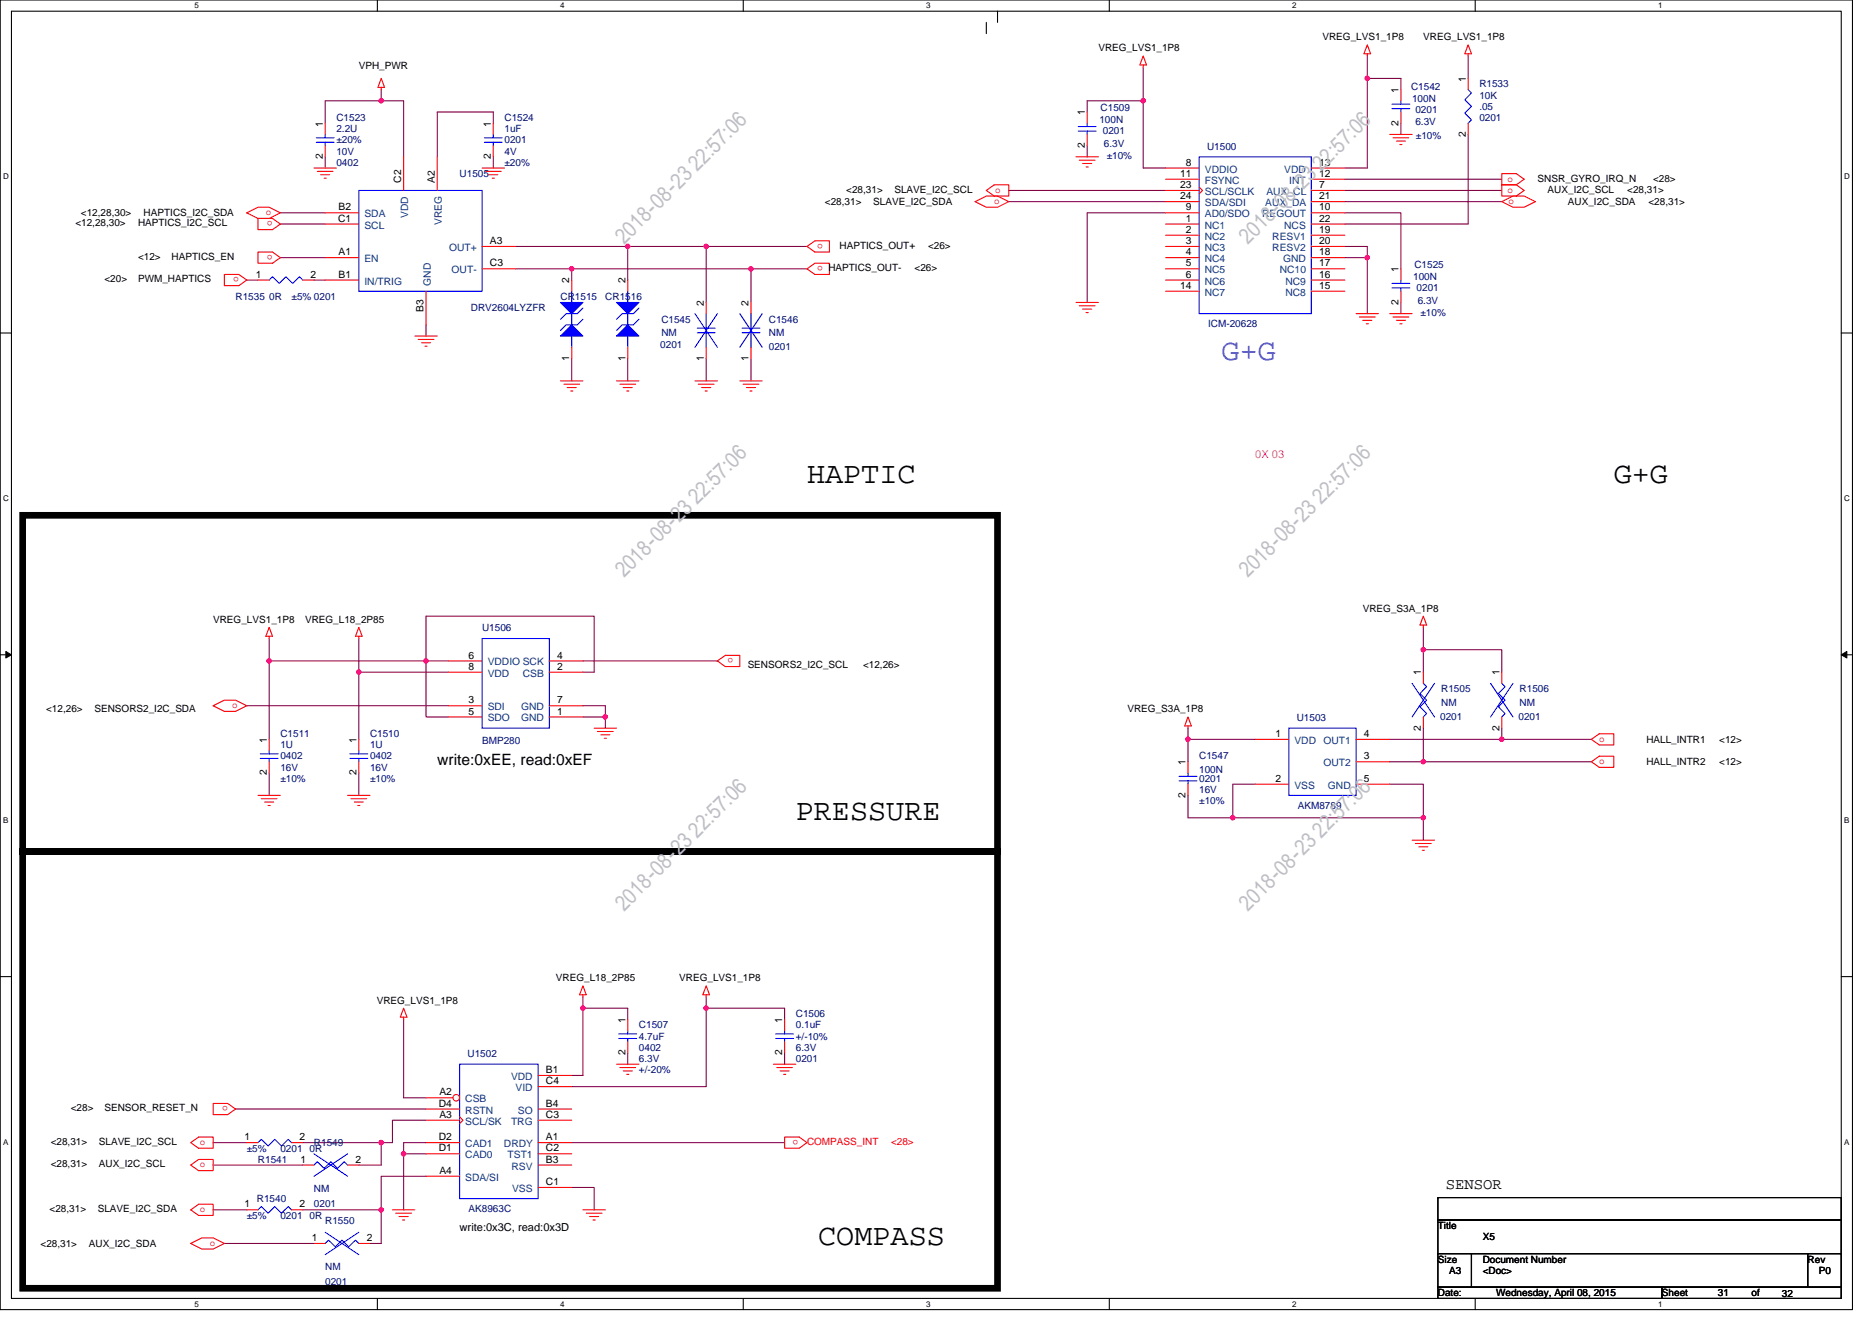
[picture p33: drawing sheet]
<svg xmlns="http://www.w3.org/2000/svg" width="297mm" height="210mm" viewBox="0 0 297 210" stroke-linecap="round" stroke-linejoin="round" font-family="sans-serif">
<defs><g id="words">
<text font-size="4.8" fill="#8000ff" x="193.8" y="57.2">G+G</text>
<g font-size="4.8">
<text x="128.1" y="76.7">HAPTIC</text>
<text x="256.1" y="76.7">G+G</text>
<text x="126.3" y="130.1">PRESSURE</text>
<text x="129.8" y="197.6">COMPASS</text>
</g>
<g font-size="3.5" fill="#c0c0c0">
<text x="99" y="38.9" transform="rotate(-45 99 38.9)">2018-08-23 22:57:06</text>
<text x="198" y="38.9" transform="rotate(-45 198 38.9)">2018-08-23 22:57:06</text>
<text x="99" y="91.8" transform="rotate(-45 99 91.8)">2018-08-23 22:57:06</text>
<text x="198" y="91.8" transform="rotate(-45 198 91.8)">2018-08-23 22:57:06</text>
<text x="99" y="144.7" transform="rotate(-45 99 144.7)">2018-08-23 22:57:06</text>
<text x="198" y="144.7" transform="rotate(-45 198 144.7)">2018-08-23 22:57:06</text>
</g>
<g font-size="2.5">
<text x="69.4" y="121.3">write:0xEE, read:0xEF</text>
<text x="229.4" y="188.7">SENSOR</text>
</g>
<text font-size="1.8" fill="#f0f" x="199.2" y="72.7">0X 03</text>
<text font-size="1.8" x="72.9" y="195.4">write:0x3C, read:0x3D</text>
<g font-size="1.6">
<text x="56.9" y="11">VPH_PWR</text>
<text x="174.3" y="8.2">VREG_LVS1_1P8</text>
<text x="209.8" y="6.4">VREG_LVS1_1P8</text>
<text x="225.8" y="6.4">VREG_LVS1_1P8</text>
<text x="221.9" y="14.8" transform="rotate(-90 221.9 14.8)">1</text>
<text x="232.6" y="13" transform="rotate(-90 232.6 13)">1</text>
<text x="51.2" y="20.1" transform="rotate(-90 51.2 20.1)">1</text>
<text x="77.9" y="20.1" transform="rotate(-90 77.9 20.1)">1</text>
<text x="172.1" y="23.5" transform="rotate(-90 172.1 23.5)">2</text>
<text x="172.1" y="18.3" transform="rotate(-90 172.1 18.3)">1</text>
<text x="221.9" y="19.9" transform="rotate(-90 221.9 19.9)">2</text>
<text x="232.6" y="21.7" transform="rotate(-90 232.6 21.7)">2</text>
<text x="51.2" y="25.3" transform="rotate(-90 51.2 25.3)">2</text>
<text x="63.7" y="29" transform="rotate(-90 63.7 29)">C2</text>
<text x="69" y="29" transform="rotate(-90 69 29)">A2</text>
<text x="77.9" y="25.3" transform="rotate(-90 77.9 25.3)">2</text>
<text x="187.3" y="28.1">11</text>
<text x="187.3" y="29.8">23</text>
<text x="188.1" y="26.3">8</text>
<text x="209.3" y="28.1">12</text>
<text x="209.3" y="29.8">7</text>
<text x="209.3" y="26.3">13</text>
<text x="244" y="28.8">SNSR_GYRO_IRQ_N</text>
<text x="262.3" y="28.8">&lt;28&gt;</text>
<text x="12" y="35.9">&lt;12,28,30&gt;</text>
<text x="12.8" y="34.3">&lt;12,28,30&gt;</text>
<text x="21.9" y="35.9">HAPTICS_I2C_SCL</text>
<text x="22.8" y="34.3">HAPTICS_I2C_SDA</text>
<text x="53.6" y="35.2">C1</text>
<text x="53.7" y="33.4">B2</text>
<text x="130.9" y="32.5">&lt;28,31&gt;</text>
<text x="134.3" y="30.6">&lt;28,31&gt;</text>
<text x="138.6" y="32.5">SLAVE_I2C_SDA</text>
<text x="141.9" y="30.6">SLAVE_I2C_SCL</text>
<text x="187.3" y="31.6">24</text>
<text x="188.1" y="33.4">9</text>
<text x="188.1" y="35.2">1</text>
<text x="209.3" y="35.2">22</text>
<text x="209.3" y="33.4">10</text>
<text x="209.3" y="31.6">21</text>
<text x="245.6" y="30.6">AUX_I2C_SCL</text>
<text x="248.8" y="32.5">AUX_I2C_SDA</text>
<text x="258.2" y="30.6">&lt;28,31&gt;</text>
<text x="261.6" y="32.5">&lt;28,31&gt;</text>
<text x="21.9" y="41.3">&lt;12&gt;</text>
<text x="27.2" y="41.3">HAPTICS_EN</text>
<text x="53.7" y="40.5">A1</text>
<text x="77.7" y="38.7">A3</text>
<text x="133.2" y="39.5">HAPTICS_OUT+</text>
<text x="147.3" y="39.5">&lt;26&gt;</text>
<text x="188.1" y="37">2</text>
<text x="188.1" y="38.7">3</text>
<text x="188.1" y="40.5">4</text>
<text x="209.3" y="37">19</text>
<text x="209.3" y="38.7">20</text>
<text x="209.3" y="40.5">18</text>
<text x="16.6" y="44.8">&lt;20&gt;</text>
<text x="21.9" y="44.8">PWM_HAPTICS</text>
<text x="40.6" y="44.1">1</text>
<text x="49.3" y="44.1">2</text>
<text x="53.7" y="44.1">B1</text>
<text x="77.7" y="42.3">C3</text>
<text x="90.3" y="45" transform="rotate(-90 90.3 45)">2</text>
<text x="99.2" y="45" transform="rotate(-90 99.2 45)">2</text>
<text x="131.4" y="43">HAPTICS_OUT-</text>
<text x="145.1" y="43">&lt;26&gt;</text>
<text x="187.3" y="45.8">14</text>
<text x="188.1" y="42.3">5</text>
<text x="188.1" y="44.1">6</text>
<text x="209.3" y="42.3">17</text>
<text x="209.3" y="45.8">15</text>
<text x="209.3" y="44.1">16</text>
<text x="221.9" y="43.2" transform="rotate(-90 221.9 43.2)">1</text>
<text x="67.2" y="49.5" transform="rotate(-90 67.2 49.5)">B3</text>
<text x="111.7" y="48.5" transform="rotate(-90 111.7 48.5)">2</text>
<text x="118.8" y="48.5" transform="rotate(-90 118.8 48.5)">2</text>
<text x="221.9" y="48.4" transform="rotate(-90 221.9 48.4)">2</text>
<text x="90.3" y="57.3" transform="rotate(-90 90.3 57.3)">1</text>
<text x="99.2" y="57.3" transform="rotate(-90 99.2 57.3)">1</text>
<text x="111.7" y="57.3" transform="rotate(-90 111.7 57.3)">1</text>
<text x="118.8" y="57.3" transform="rotate(-90 118.8 57.3)">1</text>
<text x="33.8" y="98.8">VREG_LVS1_1P8</text>
<text x="48.4" y="98.8">VREG_L18_2P85</text>
<text x="216.2" y="97.1">VREG_S3A_1P8</text>
<text x="74.4" y="104.5">6</text>
<text x="74.4" y="106.3">8</text>
<text x="88.4" y="106.3">2</text>
<text x="88.4" y="104.5">4</text>
<text x="118.6" y="106">SENSORS2_I2C_SCL</text>
<text x="136.9" y="106">&lt;12,26&gt;</text>
<text x="225.5" y="107.2" transform="rotate(-90 225.5 107.2)">1</text>
<text x="237.9" y="107.2" transform="rotate(-90 237.9 107.2)">1</text>
<text x="7.3" y="113.1">&lt;12,26&gt;</text>
<text x="15" y="113.1">SENSORS2_I2C_SDA</text>
<text x="74.4" y="111.6">3</text>
<text x="74.4" y="113.4">5</text>
<text x="88.4" y="113.4">1</text>
<text x="88.4" y="111.6">7</text>
<text x="178.9" y="113.1">VREG_S3A_1P8</text>
<text x="42.3" y="117.9" transform="rotate(-90 42.3 117.9)">1</text>
<text x="56.6" y="117.9" transform="rotate(-90 56.6 117.9)">1</text>
<text x="202.4" y="117">1</text>
<text x="216.4" y="117">4</text>
<text x="225.5" y="116" transform="rotate(-90 225.5 116)">2</text>
<text x="237.9" y="116" transform="rotate(-90 237.9 116)">2</text>
<text x="261.2" y="117.9">HALL_INTR1</text>
<text x="272.8" y="117.9">&lt;12&gt;</text>
<text x="42.3" y="123.1" transform="rotate(-90 42.3 123.1)">2</text>
<text x="56.6" y="123.1" transform="rotate(-90 56.6 123.1)">2</text>
<text x="188.1" y="121.4" transform="rotate(-90 188.1 121.4)">1</text>
<text x="202.4" y="124.1">2</text>
<text x="216.4" y="124.1">5</text>
<text x="216.4" y="120.5">3</text>
<text x="261.2" y="121.4">HALL_INTR2</text>
<text x="272.8" y="121.4">&lt;12&gt;</text>
<text x="188.1" y="126.6" transform="rotate(-90 188.1 126.6)">2</text>
<text x="88.2" y="155.7">VREG_L18_2P85</text>
<text x="107.8" y="155.7">VREG_LVS1_1P8</text>
<text x="59.8" y="159.3">VREG_LVS1_1P8</text>
<text x="99.2" y="167.5" transform="rotate(-90 99.2 167.5)">2</text>
<text x="99.2" y="162.3" transform="rotate(-90 99.2 162.3)">1</text>
<text x="124.1" y="167.5" transform="rotate(-90 124.1 167.5)">2</text>
<text x="124.1" y="162.3" transform="rotate(-90 124.1 162.3)">1</text>
<text x="69.7" y="173.9">A2</text>
<text x="86.6" y="170.3">B1</text>
<text x="86.6" y="172.1">C4</text>
<text x="11.2" y="176.4">&lt;28&gt;</text>
<text x="16.6" y="176.4">SENSOR_RESET_N</text>
<text x="69.6" y="175.6">D4</text>
<text x="69.7" y="177.4">A3</text>
<text x="86.6" y="175.6">B4</text>
<text x="86.6" y="177.4">C3</text>
<text x="8" y="181.7">&lt;28,31&gt;</text>
<text x="8" y="185.3">&lt;28,31&gt;</text>
<text x="15.7" y="181.7">SLAVE_I2C_SCL</text>
<text x="15.7" y="185.3">AUX_I2C_SCL</text>
<text x="38.8" y="181">1</text>
<text x="47.5" y="181">2</text>
<text x="47.7" y="184.5">1</text>
<text x="56.4" y="184.5">2</text>
<text x="69.6" y="181">D2</text>
<text x="69.6" y="182.8">D1</text>
<text x="86.6" y="182.8">C2</text>
<text x="86.6" y="181">A1</text>
<text x="86.6" y="184.5">B3</text>
<text x="38.8" y="191.6">1</text>
<text x="47.5" y="191.6">2</text>
<text x="69.7" y="186.3">A4</text>
<text x="86.6" y="188.1">C1</text>
<text x="6.4" y="197.9">&lt;28,31&gt;</text>
<text x="7.9" y="192.4">&lt;28,31&gt;</text>
<text x="14.1" y="197.9">AUX_I2C_SDA</text>
<text x="15.5" y="192.4">SLAVE_I2C_SDA</text>
<text x="49.5" y="197">1</text>
<text x="58.2" y="197">2</text>
<text x="228.2" y="195.1">Title</text>
<text x="235.3" y="196.8">X5</text>
<text x="228.2" y="200.4">Size</text>
<text x="229.9" y="202.2">A3</text>
<text x="235.3" y="200.4">Document Number</text>
<text x="235.3" y="202.2">&lt;Doc&gt;</text>
<text x="286.8" y="200.4">Rev</text>
<text x="288.6" y="202.2">P0</text>
<text x="228.2" y="205.7">Date:</text>
<text x="237.4" y="205.7">Wednesday, April 08, 2015</text>
<text x="263.7" y="205.7">Sheet</text>
<text x="272.6" y="205.7">31</text>
<text x="277.9" y="205.7">of</text>
<text x="282.7" y="205.9">32</text>
</g>
<g font-size="1.6" fill="#000080">
<text x="174.6" y="17.6">C1509</text>
<text x="223.9" y="14.2">C1542</text>
<text x="224.1" y="16.2">100N</text>
<text x="224.6" y="17.9">0201</text>
<text x="234.7" y="13.9">R1533</text>
<text x="234.7" y="15.6">10K</text>
<text x="234.7" y="17.4">.05</text>
<text x="53.4" y="19.2">C1523</text>
<text x="53.4" y="21">2.2U</text>
<text x="53.4" y="22.8">±20%</text>
<text x="80" y="19.2">C1524</text>
<text x="80" y="21">1uF</text>
<text x="80" y="22.8">0201</text>
<text x="174.5" y="19.6">100N</text>
<text x="175" y="21.3">0201</text>
<text x="175.2" y="23.3">6.3V</text>
<text x="191.5" y="23.8">U1500</text>
<text x="224.6" y="19.9">6.3V</text>
<text x="224.7" y="22">±10%</text>
<text x="234.7" y="19.2">0201</text>
<text x="53.4" y="26.3">0402</text>
<text x="53.4" y="24.5">10V</text>
<text x="72.9" y="28.1">U1505</text>
<text x="80" y="24.5">4V</text>
<text x="80" y="26.3">±20%</text>
<text x="175.6" y="25.3">±10%</text>
<text x="37.4" y="47.6">R1535 0R</text>
<text x="46.3" y="47.6">±5% 0201</text>
<text x="88.9" y="47.6">CR1515</text>
<text x="96.1" y="47.6">CR1516</text>
<text x="224.2" y="44.4">100N</text>
<text x="224.4" y="42.5">C1525</text>
<text x="224.8" y="46.2">0201</text>
<text x="74.7" y="49.4">DRV2604LYZFR</text>
<text x="104.9" y="51.2">C1545</text>
<text x="104.9" y="53.3">NM</text>
<text x="122" y="51.2">C1546</text>
<text x="122" y="53.3">NM</text>
<text x="191.7" y="51.9">ICM-20628</text>
<text x="225" y="48.2">6.3V</text>
<text x="225.4" y="50.1">±10%</text>
<text x="104.8" y="55.3">0201</text>
<text x="122" y="55.5">0201</text>
<text x="76.5" y="100.1">U1506</text>
<text x="228.7" y="109.9">R1505</text>
<text x="228.7" y="112">NM</text>
<text x="241.1" y="109.9">R1506</text>
<text x="241.1" y="112">NM</text>
<text x="44.5" y="117">C1511</text>
<text x="44.5" y="118.8">1U</text>
<text x="58.7" y="117">C1510</text>
<text x="58.7" y="118.8">1U</text>
<text x="76.5" y="118">BMP280</text>
<text x="205.8" y="114.5">U1503</text>
<text x="228.5" y="114.3">0201</text>
<text x="241" y="114.3">0201</text>
<text x="44.5" y="120.5">0402</text>
<text x="44.5" y="122.3">16V</text>
<text x="44.5" y="124.1">±10%</text>
<text x="58.7" y="120.5">0402</text>
<text x="58.7" y="122.3">16V</text>
<text x="58.7" y="124.1">±10%</text>
<text x="190.3" y="120.5">C1547</text>
<text x="190.3" y="122.7">100N</text>
<text x="190.3" y="124.1">0201</text>
<text x="190.3" y="125.9">16V</text>
<text x="190.3" y="127.7">±10%</text>
<text x="205.9" y="128.4">AKM8789</text>
<text x="126.3" y="161.4">C1506</text>
<text x="74.2" y="167.8">U1502</text>
<text x="101.4" y="163.2">C1507</text>
<text x="101.4" y="165">4.7uF</text>
<text x="101.4" y="166.8">0402</text>
<text x="126.3" y="163.2">0.1uF</text>
<text x="126.3" y="166.8">6.3V</text>
<text x="126.3" y="165">+/-10%</text>
<text x="101.4" y="168.6">6.3V</text>
<text x="101.4" y="170.3">+/-20%</text>
<text x="126.3" y="168.6">0201</text>
<text x="39.2" y="182.8">±5%</text>
<text x="40.9" y="184.6">R1541</text>
<text x="44.5" y="182.8">0201</text>
<text x="49.1" y="182.8">0R</text>
<text x="49.8" y="181.9">R1549</text>
<text x="40.8" y="190.8">R1540</text>
<text x="49.8" y="189.2">NM</text>
<text x="49.8" y="191.5">0201</text>
<text x="39.2" y="193.4">±5%</text>
<text x="44.5" y="193.4">0201</text>
<text x="49.1" y="193.4">0R</text>
<text x="51.6" y="194.3">R1550</text>
<text x="74.4" y="192.4">AK8963C</text>
<text x="51.6" y="201.6">NM</text>
<text x="51.6" y="203.9">0201</text>
</g>
<g font-size="1.6" fill="#004080">
<text x="191.2" y="27.4">VDDIO</text>
<text x="191.2" y="29.2">FSYNC</text>
<text x="203.8" y="27.4">VDD</text>
<text x="204.6" y="29.2">INT</text>
<text x="57.8" y="34.5">SDA</text>
<text x="64.8" y="34.6" transform="rotate(-90 64.8 34.6)">VDD</text>
<text x="70.1" y="35.7" transform="rotate(-90 70.1 35.7)">VREG</text>
<text x="191.2" y="30.9">SCL/SCLK</text>
<text x="191.2" y="32.7">SDA/SDI</text>
<text x="191.2" y="34.5">AD0/SDO</text>
<text x="200.3" y="34.5">REGOUT</text>
<text x="200.8" y="32.7">AUX_DA</text>
<text x="201" y="30.9">AUX_CL</text>
<text x="57.8" y="41.6">EN</text>
<text x="57.8" y="36.3">SCL</text>
<text x="71.3" y="39.8">OUT+</text>
<text x="191.2" y="36.3">NC1</text>
<text x="191.2" y="38.1">NC2</text>
<text x="191.2" y="39.8">NC3</text>
<text x="191.2" y="41.6">NC4</text>
<text x="201.9" y="38.1">RESV1</text>
<text x="201.9" y="39.8">RESV2</text>
<text x="203.6" y="41.6">GND</text>
<text x="203.8" y="36.3">NCS</text>
<text x="57.8" y="45.2">IN/TRIG</text>
<text x="68.3" y="45.3" transform="rotate(-90 68.3 45.3)">GND</text>
<text x="71.7" y="43.4">OUT-</text>
<text x="191.2" y="43.4">NC5</text>
<text x="191.2" y="45.2">NC6</text>
<text x="191.2" y="46.9">NC7</text>
<text x="203.1" y="43.4">NC10</text>
<text x="204" y="46.9">NC8</text>
<text x="204" y="45.2">NC9</text>
<text x="77.4" y="105.6">VDDIO SCK</text>
<text x="77.4" y="107.4">VDD</text>
<text x="82.9" y="107.4">CSB</text>
<text x="77.4" y="112.7">SDI</text>
<text x="82.7" y="112.7">GND</text>
<text x="77.4" y="114.5">SDO</text>
<text x="82.7" y="114.5">GND</text>
<text x="205.4" y="118.1">VDD</text>
<text x="210" y="118.1">OUT1</text>
<text x="205.4" y="125.2">VSS</text>
<text x="210" y="121.6">OUT2</text>
<text x="210.7" y="125.2">GND</text>
<text x="81.1" y="171.4">VDD</text>
<text x="81.8" y="173.2">VID</text>
<text x="73.8" y="175">CSB</text>
<text x="73.8" y="176.7">RSTN</text>
<text x="73.8" y="178.5">SCL/SK</text>
<text x="81.1" y="178.5">TRG</text>
<text x="82.2" y="176.7">SO</text>
<text x="73.8" y="182.1">CAD1</text>
<text x="73.8" y="183.9">CAD0</text>
<text x="80" y="182.1">DRDY</text>
<text x="80.5" y="183.9">TST1</text>
<text x="81.2" y="185.6">RSV</text>
<text x="73.8" y="187.4">SDA/SI</text>
<text x="81.3" y="189.2">VSS</text>
</g>
<g font-size="1.6" fill="#f00">
<text x="239.2" y="28.8">o</text>
<text x="42.2" y="34.1">o</text>
<text x="43.2" y="35.1" transform="rotate(180 43.2 35.1)">o</text>
<text x="157.8" y="32.4">o</text>
<text x="157.9" y="30.6">o</text>
<text x="239.2" y="30.6">o</text>
<text x="239.3" y="32.4">o</text>
<text x="43.2" y="40.5" transform="rotate(180 43.2 40.5)">o</text>
<text x="130.6" y="38.7" transform="rotate(180 130.6 38.7)">o</text>
<text x="37.9" y="44" transform="rotate(180 37.9 44)">o</text>
<text x="130.6" y="42.2" transform="rotate(180 130.6 42.2)">o</text>
<text x="116.3" y="104.5" transform="rotate(180 116.3 104.5)">o</text>
<text x="36.8" y="112.4">o</text>
<text x="253.8" y="117.7">o</text>
<text x="253.8" y="121.3">o</text>
<text x="36.1" y="175.6" transform="rotate(180 36.1 175.6)">o</text>
<text x="31.7" y="181.7">o</text>
<text x="31.7" y="185.3">o</text>
<text x="126.6" y="180.9" transform="rotate(180 126.6 180.9)">o</text>
<text x="128.1" y="181.7">COMPASS_INT</text>
<text x="141.4" y="181.7">&lt;28&gt;</text>
<text x="31.7" y="192.4">o</text>
<text x="33.3" y="197.7">o</text>
</g>
<g font-size="1.3">
<text x="30.8" y="1.3">5</text>
<text x="88.9" y="1.3">4</text>
<text x="147" y="1.3">3</text>
<text x="205" y="1.3">2</text>
<text x="263.1" y="1.3">1</text>
<text x=".5" y="28.4">D</text>
<text x="292.6" y="28.4">D</text>
<text x=".5" y="79.5">C</text>
<text x="292.6" y="79.5">C</text>
<text x=".5" y="130.6">B</text>
<text x="292.6" y="130.6">B</text>
<text x=".5" y="181.7">A</text>
<text x="292.6" y="181.7">A</text>
<text x="30.8" y="207.4">5</text>
<text x="88.9" y="207.4">4</text>
<text x="147" y="207.4">3</text>
<text x="205" y="207.4">2</text>
<text x="263.1" y="207.4">1</text>
</g>
</g></defs>
<path d="M0 0h293.9v207.9h-293.9zM1.8 1.8h290.4v204.3h-290.4z" fill="none" stroke="#000" stroke-width=".17"/>
<g fill="#fff">
<path d="M30.8 .2h.7v1.4h-.7z"/>
<path d="M30.8 206.3h.7v1.4h-.7z"/>
</g>
<path d="M59.9 0v1.8M59.9 206.1v1.8" fill="none" stroke="#000" stroke-width=".17"/>
<g fill="#fff">
<path d="M88.9 .2h.7v1.4h-.7z"/>
<path d="M88.9 206.3h.7v1.4h-.7z"/>
</g>
<path d="M117.9 0v1.8M117.9 206.1v1.8" fill="none" stroke="#000" stroke-width=".17"/>
<g fill="#fff">
<path d="M147 .2h.7v1.4h-.7z"/>
<path d="M147 206.3h.7v1.4h-.7z"/>
</g>
<path d="M176 0v1.8M176 206.1v1.8" fill="none" stroke="#000" stroke-width=".17"/>
<g fill="#fff">
<path d="M205 .2h.7v1.4h-.7z"/>
<path d="M205 206.3h.7v1.4h-.7z"/>
</g>
<path d="M234.1 0v1.8M234.1 206.1v1.8" fill="none" stroke="#000" stroke-width=".17"/>
<g fill="#fff">
<path d="M263.1 .2h.7v1.4h-.7z"/>
<path d="M263.1 206.3h.7v1.4h-.7z"/>
<path d="M.5 27.3h.9v1.4h-.9z"/>
<path d="M292.6 27.3h.9v1.4h-.9z"/>
<path d="M.5 78.4h.9v1.4h-.9z"/>
<path d="M292.6 78.4h.9v1.4h-.9z"/>
</g>
<path d="M0 52.9h1.8M292.2 52.9h1.7" fill="none" stroke="#000" stroke-width=".17"/>
<g fill="#fff">
<path d="M.5 129.5h.8v1.4h-.8z"/>
<path d="M292.6 129.5h.9v1.4h-.9z"/>
</g>
<path d="M0 103.9h1.8M292.2 103.9h1.7" fill="none" stroke="#000" stroke-width=".17"/>
<path d="M.9 103.4l.9 .5-.9 .5zM292.2 103.9l.8-.5v1z" fill="#000" stroke="#000" stroke-width=".16"/>
<g fill="#fff">
<path d="M.5 180.5h.8v1.4h-.8z"/>
<path d="M292.6 180.5h.9v1.4h-.9z"/>
</g>
<path d="M156.5 3.6v1.7M158.3 1.8v1.8M3.6 81.8v1.8M0 155h1.8M292.2 155h1.7M228.2 190.1h64v3.5h-64zM228.2 193.6h64v5.4h-64zM228.2 199h5.3v5.3h-5.3zM233.5 199h53.3v5.3h-53.3zM286.8 199h5.4v5.3h-5.4zM228.2 204.3h35.5v1.8h-35.5zM263.7 204.3h28.5v1.8h-28.5z" fill="none" stroke="#000" stroke-width=".17"/>
<path d="M3.6 81.8h154.7v53.3h-154.7zM3.6 135.1h154.7v69.4h-154.7z" fill="none" stroke="#000" stroke-width="1.1"/>
<g fill="none" stroke="#800040" stroke-width=".17">
<path d="M60.5 16h3.5v8.9M60.5 16h-8.9v3.6M60.5 14.2v1.8M78.3 19.6v-1.8h-8.9v7.1M172.5 17.8v-1.8h8.9v10.7h3.6M181.4 10.7v5.3M217 12.4h5.3v1.8M217 12.4v14.3h-3.6M217 8.9v3.5M222.3 19.6v1.7M233 8.9v3.5M44.5 33.8h7.1"/>
<path d="M44.5 35.6h7.1M51.6 24.9v1.8M78.3 24.9v1.8M81.8 39.1h17.8M99.6 39.1v5.3M99.6 39.1h12.5M112.1 39.1h16M112.1 39.1v8.9M160.1 30.2h24.9M160.1 32h24.9M172.5 23.1v1.8M185 33.8h-12.5v14.2"/>
<path d="M213.4 28.4h24.9M213.4 33.8h8.9v8.9M213.4 39.1h3.6v1.8M213.4 30.2h24.9M213.4 32h24.9M233 21.3v14.3h-19.6M39.2 44.4h1.7M44.5 40.9h7.1M49.8 44.4h1.8M67.6 51.6v1.7M81.8 42.7h8.9M90.7 56.9v3.6"/>
<path d="M90.7 42.7v1.7M90.7 42.7h28.5M99.6 56.9v3.6M112.1 56.9v3.6M119.2 56.9v3.6M119.2 42.7v5.3M119.2 42.7h8.9M213.4 40.9h3.6v8.9M222.3 48v1.8M225.8 99.6v3.5M39.2 112h32M42.7 104.9h24.9"/>
<path d="M42.7 101.3v3.6M42.7 104.9v12.4M56.9 101.3v5.4M56.9 106.7v10.6M56.9 106.7h14.3M67.6 104.9v-7.1h26.7v8.9h-1.8M67.6 104.9v8.9h3.6M67.6 104.9h3.6M92.5 113.8h3.6M92.5 112h3.6v1.8M92.5 104.9h21.3M96.1 113.8v1.8"/>
<path d="M188.5 117.3v3.6M188.5 115.6v1.7M188.5 117.3h10.7M220.5 117.3h17.8M225.8 106.7v-3.6h12.5v3.6M225.8 115.6v5.3h26.7M238.3 115.6v1.7h14.2M42.7 122.7v3.5M56.9 122.7v3.5M188.5 126.2v3.6h7.1M195.6 129.8h30.2M199.2 124.5h-3.6v5.3"/>
<path d="M220.5 124.5h5.3v5.3M220.5 120.9h5.3M225.8 129.8v3.5M92.5 158.2v1.8M112.1 158.2v1.8M37.4 176h30.2M64 161.8v12.4h3.6M67.6 177.8h-5.3v3.6h-1.8M92.5 160v10.7h-1.8M92.5 160h7.1v1.8M99.6 167.1v1.8M112.1 160v12.5h-21.4"/>
<path d="M112.1 160h12.4v1.8M124.5 167.1v1.8M33.8 181.4h5.4M33.8 192h5.4M33.8 184.9h14.2M35.6 197.4h14.2M48 181.4h12.5M60.5 181.4v3.5h-3.6M60.5 192v5.4h-1.8M64 183.1v8.9M64 183.1h3.6M67.6 186.7h-7.1v5.3h-12.5"/>
<path d="M67.6 181.4h-3.6v1.7M90.7 188.5h3.6v3.5M90.7 181.4h33.8"/>
</g>
<g fill="#f0f" stroke="#f0f" stroke-width=".17">
<circle cx="112" cy="160" r=".35"/>
<circle cx="92.5" cy="160" r=".35"/>
<circle cx="42.7" cy="104.9" r=".35"/>
<circle cx="56.9" cy="106.7" r=".35"/>
<circle cx="64" cy="183.1" r=".35"/>
<circle cx="96" cy="113.8" r=".35"/>
<circle cx="67.6" cy="104.9" r=".35"/>
<circle cx="225.8" cy="129.8" r=".35"/>
<circle cx="195.6" cy="129.8" r=".35"/>
<circle cx="188.5" cy="117.3" r=".35"/>
<circle cx="238.3" cy="117.3" r=".35"/>
<circle cx="225.8" cy="120.9" r=".35"/>
<circle cx="225.8" cy="103.1" r=".35"/>
<circle cx="112" cy="39.1" r=".35"/>
<circle cx="99.6" cy="39.1" r=".35"/>
<circle cx="119.2" cy="42.7" r=".35"/>
<circle cx="90.7" cy="42.7" r=".35"/>
<circle cx="60.5" cy="16" r=".35"/>
<circle cx="181.4" cy="16" r=".35"/>
<circle cx="216.9" cy="12.4" r=".35"/>
<circle cx="216.9" cy="40.9" r=".35"/>
<circle cx="60.5" cy="181.3" r=".35"/>
<circle cx="60.5" cy="192" r=".35"/>
</g>
<g fill="none" stroke="#f00" stroke-width=".17">
<path d="M60.5 13.9v.3M60.5 12.4l.5 1.5h-1zM78.3 19.6v1.7M181.4 8.9l.5 1.4h-1zM181.4 10.3v.4M217 8.5v.4M217 7.1l.5 1.4h-1.1zM233 7.1l.5 1.4h-1.1zM233 8.5v.4M39.2 33.8l1.7-.9h1.8l1.8 .9-1.8 .9h-1.8zM40.9 34.7h2.3l1.3 .9-1.3 .8h-2.3zM49.8 26.7h3.6"/>
<path d="M50.4 27.2h2.4M50.9 27.7h1.4M51.4 28.3h.4M76.5 26.7h3.5M77 27.2h2.5M77.6 27.7h1.4M78.1 28.3h.3M78.3 23.1v1.8M128.1 39.1l1.2-.9h2.3v1.8h-2.3zM154.7 32l1.8-.9h1.8l1.8 .9-1.8 .9h-1.8zM156.5 30.2l1.3-.9h2.3v1.8h-2.3zM170.7 24.9h3.6"/>
<path d="M171.3 25.4h2.5M171.8 26h1.4M172.3 26.5h.4M220.5 21.3h3.6M221 21.9h2.5M221.6 22.4h1.4M222.1 22.9h.4M238.3 32l1.8-.9h1.7l1.8 .9-1.8 .9h-1.7zM238.3 27.6h2.3l1.2 .8-1.2 .9h-2.3zM238.3 29.3h2.3l1.2 .9-1.2 .9h-2.3zM35.6 43.6h2.3l1.3 .8-1.3 .9h-2.3zM40.9 40h2.3l1.3 .9-1.3 .9h-2.3z"/>
<path d="M65.8 53.3h3.6M66.4 53.9h2.5M66.9 54.4h1.4M67.4 54.9h.4M128.1 42.7l1.2-.9h2.3v1.8h-2.3zM170.7 48h3.6M171.3 48.5h2.5M171.8 49.1h1.4M172.3 49.6h.4M215.2 49.8h3.5M215.7 50.3h2.5M216.2 50.8h1.5"/>
<path d="M216.8 51.4h.3M220.5 49.8h3.6M221 50.3h2.5M221.6 50.8h1.4M222.1 51.4h.4M88.9 60.5h3.6M89.5 61h2.5M90 61.5h1.4M90.5 62.1h.4M97.8 60.5h3.6M98.4 61h2.5M98.9 61.5h1.4"/>
<path d="M99.4 62.1h.4M110.3 60.5h3.5M110.8 61h2.5M111.3 61.5h1.5M111.9 62.1h.3M117.4 60.5h3.5M117.9 61h2.5M118.4 61.5h1.5M119 62.1h.3M42.7 99.6l.5 1.4h-1zM56.9 99.6l.6 1.4h-1.1zM225.8 97.8l.6 1.4h-1.1z"/>
<path d="M225.8 99.2v.4M33.8 112l1.8-.9h1.8l1.8 .9-1.8 .9h-1.8zM42.7 101v.3M42.7 117.3v1.8M56.9 101v.3M94.3 115.6h3.5M94.8 116.1h2.5M95.3 116.6h1.5M95.9 117.2h.3M113.8 104.9l1.3-.9h2.3v1.8h-2.3zM188.5 113.8l.5 1.4h-1zM188.5 115.2v.4"/>
<path d="M199.2 117.3h5.3M215.2 117.3h5.3M252.5 117.3l1.3-.8h2.3v1.7h-2.3zM40.9 126.2h3.6M41.5 126.8h2.5M42 127.3h1.4M42.5 127.8h.4M42.7 120.9v1.8M55.2 126.2h3.5M55.7 126.8h2.5M56.2 127.3h1.5M56.8 127.8h.3"/>
<path d="M199.2 124.5h5.3M215.2 120.9h5.3M215.2 124.5h5.3M224.1 133.3h3.5M224.6 133.9h2.5M225.1 134.4h1.5M225.7 135h.3M252.5 120.9l1.3-.9h2.3v1.8h-2.3zM92.5 156.5l.5 1.4h-1zM92.5 157.9v.3M112.1 156.5l.5 1.4h-1.1zM112.1 157.9v.3"/>
<path d="M33.8 175.1h2.3l1.3 .9-1.3 .9h-2.3zM64 160l.6 1.4h-1.1zM64 161.4v.4M85.4 170.7h5.3M85.4 172.5h5.3M85.4 176h5.3M85.4 177.8h5.3M97.8 168.9h3.6M98.4 169.4h2.5M98.9 170h1.4M99.4 170.5h.4M122.7 168.9h3.6"/>
<path d="M123.3 169.4h2.4M123.8 170h1.4M124.3 170.5h.4M30.3 181.4l1.2-.9h2.3v1.7h-2.3zM30.3 192l1.2-.9h2.3v1.8h-2.3zM30.3 184.9l1.2-.9h2.3v1.8h-2.3zM30.3 197.4l1.7-.9h1.8l1.8 .9-1.8 .8h-1.8zM49.8 197.4h1.8M56.9 197.4h1.8M62.3 192h3.5M62.8 192.6h2.5M63.3 193.1h1.5"/>
<path d="M63.9 193.6h.3M85.4 181.4h5.3M85.4 183.1h5.3M85.4 184.9h5.3M85.4 188.5h5.3M92.5 192h3.6M93 192.6h2.5M93.6 193.1h1.4M94.1 193.6h.3M124.5 180.5h2.3l1.3 .9-1.3 .8h-2.3z"/>
</g>
<g fill="none" stroke="#00f" stroke-width=".17">
<path d="M76.9 21.9h2.8M76.9 22.6h2.8M78.3 21.3v.6M78.3 22.6v.5M41.3 119.7h2.8M42.7 119.1v.6M204.5 115.6h10.7v10.6h-10.7zM41.3 120.4h2.8M42.7 120.4v.5M72.9 168.9h12.5v21.3h-12.5zM51.6 195.6l5.3 3.5M51.6 197.4l.5-.6 1.1 1.1 1.1-1.1 1 1.1 1.1-1.1 .5 .6"/>
<path d="M56.9 195.6l-5.3 3.5"/>
</g>
<circle cx="72.4" cy="174.2" r=".52" fill="#fff" stroke="#f00" stroke-width=".17"/>
<g fill="none" stroke="#f00" stroke-width=".17">
<path d="M51.6 19.6v1.7M172.5 17.8v1.8M222.3 14.2v1.8M222.3 17.8v1.8M233 12.4v1.8M233 19.6v1.7M51.6 23.1v1.8M51.6 33.8h5.3M51.6 35.6h5.3M64 24.9v5.3M69.4 24.9v5.3M76.5 39.1h5.3"/>
<path d="M172.5 21.3v1.8M185 26.7h5.3M185 28.4h5.3M185 30.2h5.3M185 32h5.3M185 33.8h5.3M185 35.6h5.3M185 37.3h5.3M185 39.1h5.3M190.3 29.7l.5 .5-.5 .6M208.1 35.6h5.3M208.1 26.7h5.3"/>
<path d="M208.1 28.4h5.3M208.1 30.2h5.3M208.1 32h5.3M208.1 33.8h5.3M208.1 37.3h5.3M208.1 39.1h5.3M40.9 44.4h1.8M48 44.4h1.8M51.6 40.9h5.3M51.6 44.4h5.3M67.6 46.2v5.4M76.5 42.7h5.3"/>
<path d="M90.7 55.1v1.8M90.7 44.4v1.8M99.6 55.1v1.8M99.6 44.4v1.8M112.1 55.1v1.8M112.1 48v1.8M119.2 55.1v1.8M119.2 48v1.8M185 40.9h5.3M185 42.7h5.3M185 44.4h5.3M185 46.2h5.3"/>
<path d="M208.1 42.7h5.3M208.1 46.2h5.3M208.1 44.4h5.3M208.1 40.9h5.3M222.3 42.7v1.7M222.3 46.2v1.8M56.9 117.3v1.8M71.2 112h5.3M71.2 113.8h5.3M71.2 104.9h5.3M71.2 106.7h5.3M87.2 113.8h5.3"/>
<path d="M87.2 106.7h5.3M87.2 104.9h5.3M87.2 112h5.3M225.8 106.7v1.8M225.8 113.8v1.8M238.3 106.7v1.8M238.3 113.8v1.8M56.9 120.9v1.8M188.5 120.9v1.8M188.5 124.5v1.7M67.6 174.2h4.3M67.6 176h5.3"/>
<path d="M67.6 177.8h5.3M72.9 177.3l.6 .5-.6 .5M99.6 161.8v1.8M99.6 165.4v1.7M124.5 161.8v1.8M124.5 165.4v1.7M39.2 192h1.7M39.2 181.4h1.7M46.3 192h1.7M46.3 181.4h1.7M48 184.9h1.8M55.2 184.9h1.7"/>
<path d="M67.6 181.4h5.3M67.6 183.1h5.3M67.6 186.7h5.3"/>
</g>
<g fill="none" stroke="#00f" stroke-width=".17">
<path d="M172.5 19.6v.5M220.9 16.5h2.8M220.9 17.3h2.8M222.3 16v.5M222.3 17.3v.5M233 14.2l.5 .6-1.1 1 1.1 1.1-1.1 1 1.1 1.1-.5 .6M50.2 21.9h2.8M50.2 22.6h2.8M51.6 21.3v.6M51.6 22.6v.5M56.9 30.2h19.6v16h-19.6zM171.1 20.1h2.8"/>
<path d="M171.1 20.8h2.8M172.5 20.8v.5M190.3 24.9h17.8v24.9h-17.8zM42.7 44.4l.5-.5 1.1 1.1 1.1-1.1 1 1.1 1.1-1.1 .5 .5M90.7 53.3v1.8M90.7 49.8v1.8M90.7 46.2v1.8M92.5 50.7l-.9 .9h-1.8l-.9 .9M92.5 48.9l-.9 .9h-1.8l-.9 .9M99.6 46.2v1.8M99.6 53.3v1.8M99.6 49.8v1.8"/>
<path d="M101.4 48.9l-.9 .9h-1.8l-.9 .9M101.4 50.7l-.9 .9h-1.8l-.9 .9M110.3 49.8l3.5 5.3M110.6 52.8h2.9M110.6 52.1h2.9M112.1 52.8v2.3M112.1 49.8v2.3M113.8 49.8l-3.5 5.3M117.4 49.8l3.5 5.3M117.7 52.8h2.9M117.7 52.1h2.9M119.2 52.8v2.3"/>
<path d="M119.2 49.8v2.3M120.9 49.8l-3.5 5.3M220.9 45h2.8M220.9 45.7h2.8M222.3 44.4v.6M222.3 45.7v.5M55.5 119.7h2.9M56.9 119.1v.6M76.5 101.3h10.7v14.3h-10.7zM224.1 108.5l3.5 5.3M225.8 108.5l.6 .5-1.1 1.1 1.1 1-1.1 1.1 1.1 1.1-.6 .5M227.6 108.5l-3.5 5.3"/>
<path d="M236.5 108.5l3.6 5.3M238.3 108.5l.5 .5-1 1.1 1 1-1 1.1 1 1.1-.5 .5M240.1 108.5l-3.6 5.3M55.5 120.4h2.9M56.9 120.4v.5M187.1 123.2h2.8M187.1 123.9h2.8M188.5 122.7v.5M188.5 123.9v.6M98.2 164.1h2.8M98.2 164.8h2.8M99.6 163.6v.5"/>
<path d="M99.6 164.8v.6M123.1 164.1h2.8M123.1 164.8h2.8M124.5 163.6v.5M124.5 164.8v.6M40.9 192l.6-.5 1 1.1 1.1-1.1 1.1 1.1 1-1.1 .6 .5M40.9 181.4l.6-.6 1 1.1 1.1-1.1 1.1 1.1 1-1.1 .6 .6M49.8 183.1l5.4 3.6M49.8 184.9l.6-.5 1 1 1.1-1 1 1 1.1-1 .6 .5M55.2 183.1l-5.4 3.6"/>
</g>
<g fill="#00f" stroke="#00f" stroke-width=".17">
<path d="M99.6 51.6l1.8 1.7h-3.6z" fill-rule="evenodd"/>
<path d="M97.8 48h3.6l-1.8 1.8z" fill-rule="evenodd"/>
<path d="M90.7 51.6l1.8 1.7h-3.6z" fill-rule="evenodd"/>
<path d="M88.9 48h3.6l-1.8 1.8z" fill-rule="evenodd"/>
</g>
<g fill="#f0f" stroke="#f0f" stroke-width=".17">
<circle cx="112" cy="160" r=".35"/>
<circle cx="92.5" cy="160" r=".35"/>
<circle cx="42.7" cy="104.9" r=".35"/>
<circle cx="56.9" cy="106.7" r=".35"/>
<circle cx="64" cy="183.1" r=".35"/>
<circle cx="96" cy="113.8" r=".35"/>
<circle cx="67.6" cy="104.9" r=".35"/>
<circle cx="225.8" cy="129.8" r=".35"/>
<circle cx="195.6" cy="129.8" r=".35"/>
<circle cx="188.5" cy="117.3" r=".35"/>
<circle cx="238.3" cy="117.3" r=".35"/>
<circle cx="225.8" cy="120.9" r=".35"/>
<circle cx="225.8" cy="103.1" r=".35"/>
<circle cx="112" cy="39.1" r=".35"/>
<circle cx="99.6" cy="39.1" r=".35"/>
<circle cx="119.2" cy="42.7" r=".35"/>
<circle cx="90.7" cy="42.7" r=".35"/>
<circle cx="60.5" cy="16" r=".35"/>
<circle cx="181.4" cy="16" r=".35"/>
<circle cx="216.9" cy="12.4" r=".35"/>
<circle cx="216.9" cy="40.9" r=".35"/>
<circle cx="60.5" cy="181.3" r=".35"/>
<circle cx="60.5" cy="192" r=".35"/>
</g>
<use href="#words"/>
</svg>
